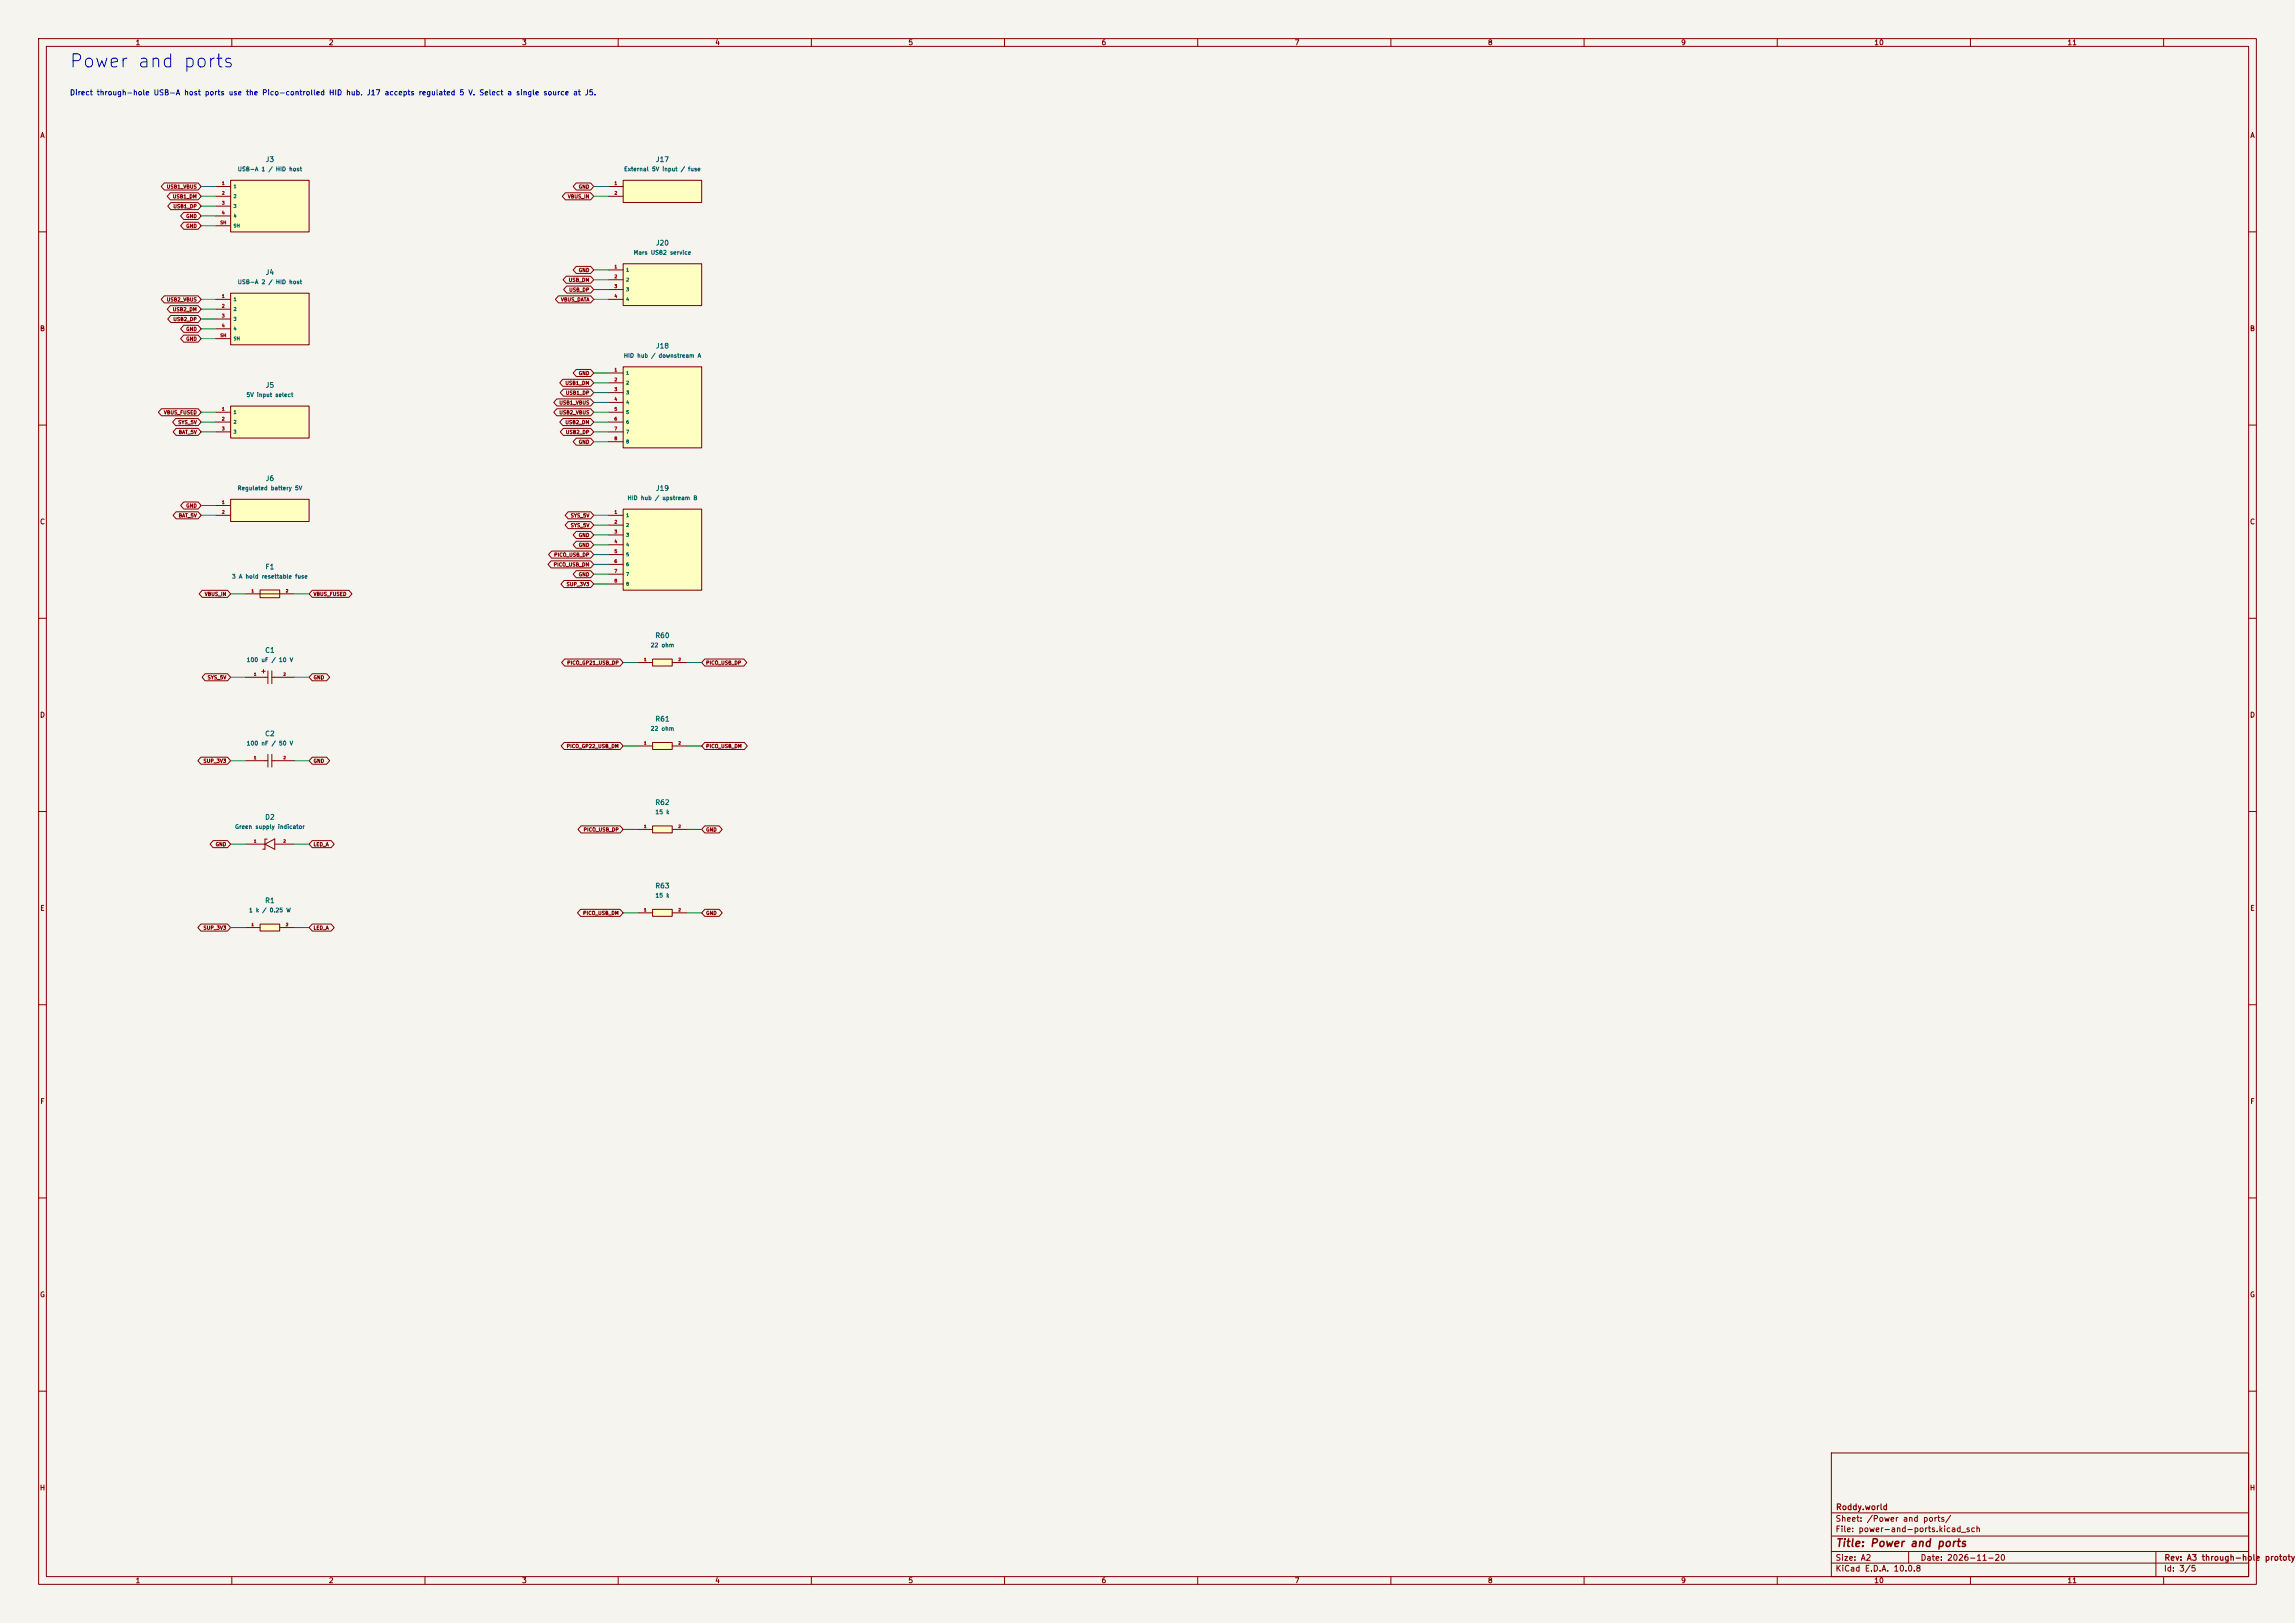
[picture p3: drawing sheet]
<svg xmlns="http://www.w3.org/2000/svg" width="594mm" height="420mm" viewBox="0 0 594 420" stroke-linecap="round" stroke-linejoin="round" font-family="sans-serif">
<defs><g id="words">
<text font-size="3.4" fill="#0000c2" x="17.8" y="18.4">Power and ports</text>
<text font-size="2" fill="#840000" x="475" y="400.8">Title: Power and ports</text>
<g font-size="1.5" fill="#840000">
<text x="475" y="394.1">Sheet: /Power and ports/</text>
<text x="475.1" y="391.1">Roddy.world</text>
<text x="475" y="396.8">File: power-and-ports.kicad_sch</text>
<text x="475" y="407">KiCad E.D.A. 10.0.8</text>
<text x="475" y="404.2">Size: A2</text>
<text x="497" y="404.2">Date: 2026-11-20</text>
<text x="560" y="407">Id: 3/5</text>
<text x="560.1" y="404.2">Rev: A3 through-hole prototyp</text>
</g>
<g font-size="1.3" fill="#840000">
<text x="35" y="12">1</text>
<text x="85" y="12">2</text>
<text x="135" y="12">3</text>
<text x="185" y="12">4</text>
<text x="235" y="12">5</text>
<text x="285" y="12">6</text>
<text x="335" y="12">7</text>
<text x="385" y="12">8</text>
<text x="435" y="12">9</text>
<text x="485" y="12">10</text>
<text x="535" y="12">11</text>
<text x="10.3" y="36">A</text>
<text x="582.3" y="36">A</text>
<text x="10.2" y="86">B</text>
<text x="582.2" y="86">B</text>
<text x="10.2" y="136">C</text>
<text x="582.2" y="136">C</text>
<text x="10.2" y="186">D</text>
<text x="582.2" y="186">D</text>
<text x="10.3" y="236">E</text>
<text x="582.3" y="236">E</text>
<text x="10.3" y="286">F</text>
<text x="582.3" y="286">F</text>
<text x="10.2" y="336">G</text>
<text x="582.2" y="336">G</text>
<text x="10.2" y="386">H</text>
<text x="582.2" y="386">H</text>
<text x="35" y="410">1</text>
<text x="85" y="410">2</text>
<text x="135" y="410">3</text>
<text x="185" y="410">4</text>
<text x="235" y="410">5</text>
<text x="285" y="410">6</text>
<text x="335" y="410">7</text>
<text x="385" y="410">8</text>
<text x="435" y="410">9</text>
<text x="485" y="410">10</text>
<text x="535" y="410">11</text>
</g>
<text font-size="1.3" fill="#0000c2" x="18" y="25">Direct through-hole USB-A host ports use the Pico-controlled HID hub. J17 accepts regulated 5 V. Select a single source at J5.</text>
<g font-size="1.3" fill="#006464">
<text x="68.6" y="42.2">J3</text>
<text x="169.6" y="42.2">J17</text>
<text x="169.6" y="63.8">J20</text>
<text x="68.6" y="71.4">J4</text>
<text x="169.6" y="90.5">J18</text>
<text x="68.6" y="100.6">J5</text>
<text x="68.6" y="124.8">J6</text>
<text x="169.6" y="127.3">J19</text>
<text x="68.6" y="147.6">F1</text>
<text x="169.5" y="165.4">R60</text>
<text x="68.5" y="169.2">C1</text>
<text x="68.5" y="190.8">C2</text>
<text x="169.5" y="187">R61</text>
<text x="169.5" y="208.6">R62</text>
<text x="68.5" y="212.4">D2</text>
<text x="68.5" y="234">R1</text>
<text x="169.5" y="230.2">R63</text>
</g>
<g font-size="1.1" fill="#006464">
<text x="61.4" y="44.6">USB-A 1 / HID host</text>
<text x="161.4" y="44.6">External 5V input / fuse</text>
<text x="163.9" y="66.1">Mars USB2 service</text>
<text x="61.4" y="73.8">USB-A 2 / HID host</text>
<text x="161.3" y="92.8">HID hub / downstream A</text>
<text x="63.7" y="103">5V input select</text>
<text x="61.4" y="127.1">Regulated battery 5V</text>
<text x="162.3" y="129.6">HID hub / upstream B</text>
<text x="59.9" y="150">3 A hold resettable fuse</text>
<text x="168.3" y="167.7">22 ohm</text>
<text x="63.7" y="171.6">100 uF / 10 V</text>
<text x="168.3" y="189.3">22 ohm</text>
<text x="63.7" y="193.1">100 nF / 50 V</text>
<text x="60.7" y="214.7">Green supply indicator</text>
<text x="169.5" y="210.9">15 k</text>
<text x="169.5" y="232.5">15 k</text>
<text x="64.3" y="236.3">1 k / 0.25 W</text>
</g>
<g font-size=".9" fill="#840000">
<text x="43.1" y="49">USB1_VBUS</text>
<text x="44.6" y="51.6">USB1_DM</text>
<text x="146.9" y="51.6">VBUS_IN</text>
<text x="149.7" y="49">GND</text>
<text x="44.7" y="54.1">USB1_DP</text>
<text x="48.1" y="56.6">GND</text>
<text x="48.1" y="59.2">GND</text>
<text x="149.7" y="70.6">GND</text>
<text x="147.1" y="73.1">USB_DM</text>
<text x="147.2" y="75.7">USB_DP</text>
<text x="43.1" y="78.2">USB2_VBUS</text>
<text x="44.6" y="80.8">USB2_DM</text>
<text x="44.7" y="83.3">USB2_DP</text>
<text x="145.1" y="78.2">VBUS_DATA</text>
<text x="48.1" y="88.4">GND</text>
<text x="48.1" y="85.8">GND</text>
<text x="146.2" y="99.8">USB1_DM</text>
<text x="149.7" y="97.3">GND</text>
<text x="42.3" y="107.4">VBUS_FUSED</text>
<text x="144.7" y="107.4">USB2_VBUS</text>
<text x="144.7" y="104.9">USB1_VBUS</text>
<text x="146.3" y="102.4">USB1_DP</text>
<text x="46" y="110">SYS_5V</text>
<text x="46.1" y="112.5">BAT_5V</text>
<text x="146.2" y="110">USB2_DM</text>
<text x="146.3" y="112.5">USB2_DP</text>
<text x="149.7" y="115.1">GND</text>
<text x="48.1" y="131.6">GND</text>
<text x="46.1" y="134.1">BAT_5V</text>
<text x="147.6" y="134.1">SYS_5V</text>
<text x="147.6" y="136.6">SYS_5V</text>
<text x="149.7" y="139.2">GND</text>
<text x="149.7" y="141.7">GND</text>
<text x="143.2" y="146.8">PICO_USB_DM</text>
<text x="143.3" y="144.3">PICO_USB_DP</text>
<text x="149.7" y="149.3">GND</text>
<text x="52.9" y="154.4">VBUS_IN</text>
<text x="81" y="154.4">VBUS_FUSED</text>
<text x="146.5" y="151.9">SUP_3V3</text>
<text x="146.7" y="172.2">PICO_GP21_USB_DP</text>
<text x="182.6" y="172.2">PICO_USB_DP</text>
<text x="53.6" y="176">SYS_5V</text>
<text x="81" y="176">GND</text>
<text x="52.5" y="197.6">SUP_3V3</text>
<text x="81" y="197.6">GND</text>
<text x="146.6" y="193.8">PICO_GP22_USB_DM</text>
<text x="182.6" y="193.8">PICO_USB_DM</text>
<text x="150.9" y="215.4">PICO_USB_DP</text>
<text x="182.6" y="215.4">GND</text>
<text x="55.7" y="219.2">GND</text>
<text x="81" y="219.2">LED_A</text>
<text x="150.8" y="237">PICO_USB_DM</text>
<text x="182.6" y="237">GND</text>
<text x="52.5" y="240.8">SUP_3V3</text>
<text x="81" y="240.8">LED_A</text>
</g>
<g font-size=".8" fill="#a90000">
<text x="57.3" y="48">1</text>
<text x="57.3" y="50.6">2</text>
<text x="57.3" y="53.1">3</text>
<text x="158.9" y="48">1</text>
<text x="158.9" y="50.6">2</text>
<text x="56.9" y="58.2">SH</text>
<text x="57.3" y="55.7">4</text>
<text x="158.9" y="69.6">1</text>
<text x="57.3" y="77.3">1</text>
<text x="158.9" y="72.2">2</text>
<text x="158.9" y="74.7">3</text>
<text x="158.9" y="77.3">4</text>
<text x="57.3" y="79.8">2</text>
<text x="57.3" y="82.3">3</text>
<text x="56.9" y="87.4">SH</text>
<text x="57.3" y="84.9">4</text>
<text x="158.9" y="96.3">1</text>
<text x="158.9" y="98.8">2</text>
<text x="158.9" y="101.4">3</text>
<text x="57.3" y="106.5">1</text>
<text x="158.9" y="103.9">4</text>
<text x="158.9" y="106.5">5</text>
<text x="57.3" y="109">2</text>
<text x="57.3" y="111.5">3</text>
<text x="158.9" y="109">6</text>
<text x="158.9" y="111.5">7</text>
<text x="158.9" y="114.1">8</text>
<text x="57.3" y="130.6">1</text>
<text x="57.3" y="133.1">2</text>
<text x="158.9" y="133.1">1</text>
<text x="158.9" y="135.7">2</text>
<text x="158.9" y="138.2">3</text>
<text x="158.9" y="140.8">4</text>
<text x="158.9" y="143.3">5</text>
<text x="158.9" y="145.8">6</text>
<text x="158.9" y="148.4">7</text>
<text x="158.9" y="150.9">8</text>
</g>
<g font-size=".8" fill="#006464">
<text x="60.4" y="48.9">1</text>
<text x="60.4" y="51.4">2</text>
<text x="60.4" y="54">3</text>
<text x="60.4" y="56.5">4</text>
<text x="60.4" y="59">SH</text>
<text x="162" y="70.5">1</text>
<text x="162" y="73">2</text>
<text x="162" y="75.6">3</text>
<text x="60.4" y="78.1">1</text>
<text x="60.4" y="80.6">2</text>
<text x="60.4" y="83.2">3</text>
<text x="162" y="78.1">4</text>
<text x="60.4" y="85.7">4</text>
<text x="60.4" y="88.3">SH</text>
<text x="162" y="97.1">1</text>
<text x="162" y="99.7">2</text>
<text x="60.4" y="107.3">1</text>
<text x="162" y="102.2">3</text>
<text x="162" y="104.8">4</text>
<text x="162" y="107.3">5</text>
<text x="60.4" y="109.8">2</text>
<text x="60.4" y="112.4">3</text>
<text x="162" y="109.8">6</text>
<text x="162" y="112.4">7</text>
<text x="162" y="114.9">8</text>
<text x="162" y="134">1</text>
<text x="162" y="136.5">2</text>
<text x="162" y="139.1">3</text>
<text x="162" y="141.6">4</text>
<text x="162" y="144.1">5</text>
<text x="162" y="146.7">6</text>
<text x="162" y="149.2">7</text>
<text x="162" y="151.8">8</text>
</g>
<g font-size=".7" fill="#a90000">
<text x="65" y="153.4">1</text>
<text x="73.9" y="153.4">2</text>
<text x="166.6" y="171.2">1</text>
<text x="175.5" y="171.2">2</text>
<text x="65.6" y="175">1</text>
<text x="73.3" y="175">2</text>
<text x="65.6" y="196.6">1</text>
<text x="73.3" y="196.6">2</text>
<text x="166.6" y="192.8">1</text>
<text x="175.5" y="192.8">2</text>
<text x="166.6" y="214.4">1</text>
<text x="175.5" y="214.4">2</text>
<text x="65.6" y="218.2">1</text>
<text x="73.3" y="218.2">2</text>
<text x="65" y="239.8">1</text>
<text x="73.9" y="239.8">2</text>
<text x="166.6" y="236">1</text>
<text x="175.5" y="236">2</text>
</g>
</g></defs>
<path d="M0 0h594v420h-594z" fill="#f5f4ef" stroke="#f5f4ef" stroke-width=".26"/>
<g fill="none" stroke="#840000" stroke-width=".26">
<path d="M10 10h574v400h-574zM12 12h570v396h-570zM60 10v2M110 10v2M160 10v2M210 10v2M260 10v2M310 10v2M360 10v2M410 10v2M460 10v2M510 10v2"/>
<path d="M560 10v2M10 60h2M582 60h2M10 110h2M582 110h2M10 160h2M582 160h2M10 210h2M582 210h2M10 260h2M582 260h2M10 310h2"/>
<path d="M582 310h2M10 360h2M474 376h108v32h-108zM582 360h2M474 397.5h108M474 391.5h108M60 408v2M110 408v2M160 408v2M210 408v2M260 408v2M310 408v2"/>
<path d="M360 408v2M410 408v2M460 408v2M474 404.5h108M474 401.5h108M494 401.5v3M510 408v2M558 401.5v6.5M560 408v2"/>
</g>
<path d="M161.3 68.2h20.3v10.9h-20.3z" fill="#ffffc2"/>
<path d="M157.5 69.9h3.8M157.5 72.4h3.8M157.5 74.9h3.8M157.5 77.5h3.8M161.3 68.2h20.3v10.9h-20.3z" fill="none" stroke="#840000" stroke-width=".26"/>
<path d="M59.7 105.1h20.3v8.3h-20.3z" fill="#ffffc2"/>
<path d="M55.9 106.7h3.8M55.9 109.2h3.8M55.9 111.8h3.8M59.7 105.1h20.3v8.3h-20.3z" fill="none" stroke="#840000" stroke-width=".26"/>
<path d="M59.7 129.2h20.3v5.7h-20.3z" fill="#ffffc2"/>
<path d="M55.9 130.8h3.8M55.9 133.4h3.8M59.7 129.2h20.3v5.7h-20.3z" fill="none" stroke="#840000" stroke-width=".26"/>
<path d="M67.3 152.7h5.1v2h-5.1z" fill="#ffffc2"/>
<path d="M63.5 153.7h12.7M67.3 152.7h5.1v2h-5.1z" fill="none" stroke="#840000" stroke-width=".26"/>
<path d="M168.9 213.7h5.1v1.8h-5.1z" fill="#ffffc2"/>
<path d="M165.1 214.6h3.8M168.9 213.7h5.1v1.8h-5.1zM174 214.6h3.8" fill="none" stroke="#840000" stroke-width=".26"/>
<path d="M168.9 192.1h5.1v1.8h-5.1z" fill="#ffffc2"/>
<g fill="none" stroke="#840000" stroke-width=".26">
<path d="M63.5 175.3h5.8M67.7 173.7h.9M68.2 173.3v.9M69.3 173.6v3.3M70.4 175.3h5.8M70.4 173.6v3.3M63.5 196.9h5.8M69.3 195.2v3.3M70.4 195.2v3.3M70.4 196.9h5.8M165.1 193h3.8M168.9 192.1h5.1v1.8h-5.1z"/>
<path d="M174 193h3.8"/>
</g>
<path d="M168.9 235.3h5.1v1.8h-5.1z" fill="#ffffc2"/>
<path d="M63.5 218.4h5.1M68.6 218.4l2.5-1.3v2.7zM69.2 217.1h-.6v2.6h-.6M71.1 218.4h5.1M165.1 236.2h3.8M168.9 235.3h5.1v1.8h-5.1zM174 236.2h3.8" fill="none" stroke="#840000" stroke-width=".26"/>
<path d="M67.3 239.1h5.1v1.8h-5.1z" fill="#ffffc2"/>
<path d="M67.3 239.1h5.1v1.8h-5.1zM63.5 240h3.8M72.4 240h3.8" fill="none" stroke="#840000" stroke-width=".26"/>
<path d="M161.3 46.7h20.3v5.7h-20.3z" fill="#ffffc2"/>
<path d="M157.5 48.3h3.8M157.5 50.8h3.8M161.3 46.7h20.3v5.7h-20.3z" fill="none" stroke="#840000" stroke-width=".26"/>
<path d="M168.9 170.6h5.1v1.8h-5.1z" fill="#ffffc2"/>
<path d="M165.1 171.5h3.8M168.9 170.6h5.1v1.8h-5.1zM174 171.5h3.8" fill="none" stroke="#840000" stroke-width=".26"/>
<path d="M161.3 94.9h20.3v21h-20.3z" fill="#ffffc2"/>
<path d="M157.5 96.5h3.8M157.5 99.1h3.8M161.3 94.9h20.3v21h-20.3zM157.5 101.6h3.8M157.5 104.1h3.8M157.5 106.7h3.8M157.5 109.2h3.8M157.5 111.8h3.8M157.5 114.3h3.8" fill="none" stroke="#840000" stroke-width=".26"/>
<path d="M59.7 46.7h20.3v13.3h-20.3z" fill="#ffffc2"/>
<path d="M55.9 48.3h3.8M55.9 50.8h3.8M55.9 53.3h3.8M55.9 55.9h3.8M55.9 58.4h3.8M59.7 46.7h20.3v13.3h-20.3z" fill="none" stroke="#840000" stroke-width=".26"/>
<path d="M59.7 75.9h20.3v13.3h-20.3z" fill="#ffffc2"/>
<path d="M55.9 77.5h3.8M59.7 75.9h20.3v13.3h-20.3zM55.9 80h3.8M55.9 82.6h3.8M55.9 85.1h3.8M55.9 87.6h3.8" fill="none" stroke="#840000" stroke-width=".26"/>
<path d="M161.3 131.7h20.3v21h-20.3z" fill="#ffffc2"/>
<g fill="none" stroke="#840000" stroke-width=".26">
<path d="M42.5 47.3h8.8l.8 1-.8 .9h-8.8l-.8-.9zM44.1 49.9h7.2l.8 .9-.8 .9h-7.2l-.8-.9zM44.2 52.4h7.1l.8 .9-.8 1h-7.1l-.8-1zM47.5 55h3.8l.8 .9-.8 .9h-3.8l-.8-.9zM47.5 57.5h3.8l.8 .9-.8 .9h-3.8l-.8-.9zM146.3 49.9h6.6l.8 .9-.8 .9h-6.6l-.8-.9zM149.1 47.3h3.8l.8 1-.8 .9h-3.8l-.8-.9zM42.5 76.6h8.8l.8 .9-.8 .9h-8.8l-.8-.9zM44.1 79.1h7.2l.8 .9-.8 .9h-7.2l-.8-.9zM144.6 76.6h8.3l.8 .9-.8 .9h-8.3l-.8-.9zM146.5 71.5h6.4l.8 .9-.8 .9h-6.4l-.8-.9zM146.7 74h6.2l.8 .9-.8 .9h-6.2l-.8-.9z"/>
<path d="M149.1 68.9h3.8l.8 1-.8 .9h-3.8l-.8-.9zM44.2 81.6h7.1l.8 1-.8 .9h-7.1l-.8-.9zM47.5 86.7h3.8l.8 .9-.8 .9h-3.8l-.8-.9zM47.5 84.2h3.8l.8 .9-.8 .9h-3.8l-.8-.9zM145.7 98.1h7.2l.8 1-.8 .9h-7.2l-.8-.9zM149.1 95.6h3.8l.8 .9-.8 .9h-3.8l-.8-.9zM41.8 105.8h9.5l.8 .9-.8 .9h-9.5l-.8-.9zM45.5 108.3h5.8l.8 .9-.8 .9h-5.8l-.8-.9zM45.6 110.8h5.7l.8 1-.8 .9h-5.7l-.8-.9zM144.1 105.8h8.8l.8 .9-.8 .9h-8.8l-.8-.9zM144.1 103.2h8.8l.8 .9-.8 1h-8.8l-.8-1zM145.7 108.3h7.2l.8 .9-.8 .9h-7.2l-.8-.9z"/>
<path d="M145.8 100.7h7.1l.8 .9-.8 .9h-7.1l-.8-.9zM145.8 110.8h7.1l.8 1-.8 .9h-7.1l-.8-.9zM149.1 113.4h3.8l.8 .9-.8 .9h-3.8l-.8-.9zM45.6 132.4h5.7l.8 1-.8 .9h-5.7l-.8-.9zM47.5 129.9h3.8l.8 .9-.8 .9h-3.8l-.8-.9zM147.1 132.4h5.8l.8 1-.8 .9h-5.8l-.8-.9zM147.1 135h5.8l.8 .9-.8 .9h-5.8l-.8-.9zM149.1 137.5h3.8l.8 .9-.8 .9h-3.8l-.8-.9zM157.5 133.4h3.8M157.5 135.9h3.8M157.5 138.4h3.8M161.3 131.7h20.3v21h-20.3z"/>
<path d="M52.3 152.8h6.6l.8 .9-.8 .9h-6.6l-.7-.9zM80.8 152.8h9.5l.8 .9-.8 .9h-9.5l-.8-.9zM142.6 145.1h10.3l.8 1-.8 .9h-10.3l-.8-.9zM142.8 142.6h10.1l.8 .9-.8 .9h-10.1l-.8-.9zM146 150.2h6.9l.8 .9-.8 .9h-6.9l-.8-.9zM149.1 140.1h3.8l.8 .9-.8 .9h-3.8l-.8-.9zM149.1 147.7h3.8l.8 .9-.8 .9h-3.8l-.8-.9zM157.5 141h3.8M157.5 143.5h3.8M157.5 146.1h3.8M157.5 148.6h3.8M157.5 151.1h3.8"/>
<path d="M53.1 174.3h5.8l.8 1-.8 .9h-5.8l-.8-.9zM80.8 174.3h3.7l.8 1-.8 .9h-3.7l-.8-.9zM146.1 170.5h14.4l.8 1-.8 .9h-14.4l-.7-.9zM182.4 170.5h10.1l.8 1-.8 .9h-10.1l-.8-.9zM52 195.9h6.9l.8 1-.8 .9h-6.9l-.8-.9zM80.8 195.9h3.7l.8 1-.8 .9h-3.7l-.8-.9zM146 192.1h14.5l.8 .9-.8 1h-14.5l-.8-1zM182.4 192.1h10.2l.8 .9-.8 1h-10.2l-.8-1zM55.2 217.5h3.7l.8 .9-.8 1h-3.7l-.8-1zM80.8 217.5h4.9l.8 .9-.8 1h-4.9l-.8-1zM150.4 213.7h10.1l.8 .9-.8 .9h-10.1l-.8-.9zM182.4 213.7h3.7l.8 .9-.8 .9h-3.7l-.8-.9z"/>
<path d="M52 239.1h6.9l.8 .9-.8 .9h-6.9l-.8-.9zM80.8 239.1h4.9l.8 .9-.8 .9h-4.9l-.8-.9zM150.3 235.3h10.2l.8 .9-.8 .9h-10.2l-.8-.9zM182.4 235.3h3.7l.8 .9-.8 .9h-3.7l-.8-.9z"/>
</g>
<g fill="none" stroke="#009600" stroke-width=".26">
<path d="M52.1 53.3h3.8M52.1 50.8h3.8M52.1 55.9h3.8M52.1 58.4h3.8M52.1 48.3h3.8M153.7 50.8h3.8M153.7 48.3h3.8M52.1 77.5h3.8M153.7 77.5h3.8M153.7 74.9h3.8M153.7 69.9h3.8M153.7 72.4h3.8"/>
<path d="M52.1 85.1h3.8M52.1 82.6h3.8M52.1 80h3.8M52.1 87.6h3.8M153.7 99.1h3.8M153.7 96.5h3.8M52.1 106.7h3.8M52.1 109.2h3.8M52.1 111.8h3.8M153.7 104.1h3.8M153.7 106.7h3.8M153.7 109.2h3.8"/>
<path d="M153.7 111.8h3.8M153.7 101.6h3.8M153.7 114.3h3.8M52.1 133.4h3.8M52.1 130.8h3.8M153.7 133.4h3.8M153.7 135.9h3.8M153.7 138.4h3.8M59.7 153.7h3.8M76.2 153.7h3.8M153.7 148.6h3.8M153.7 146.1h3.8"/>
<path d="M153.7 141h3.8M153.7 143.5h3.8M153.7 151.1h3.8M59.7 175.3h3.8M76.2 175.3h3.8M161.3 171.5h3.8M177.8 171.5h3.8M59.7 196.9h3.8M76.2 196.9h3.8M161.3 193h3.8M177.8 193h3.8M59.7 218.4h3.8"/>
<path d="M76.2 218.4h3.8M161.3 214.6h3.8M177.8 214.6h3.8M161.3 236.2h3.8M177.8 236.2h3.8M59.7 240h3.8M76.2 240h3.8"/>
</g>
<use href="#words"/>
</svg>
